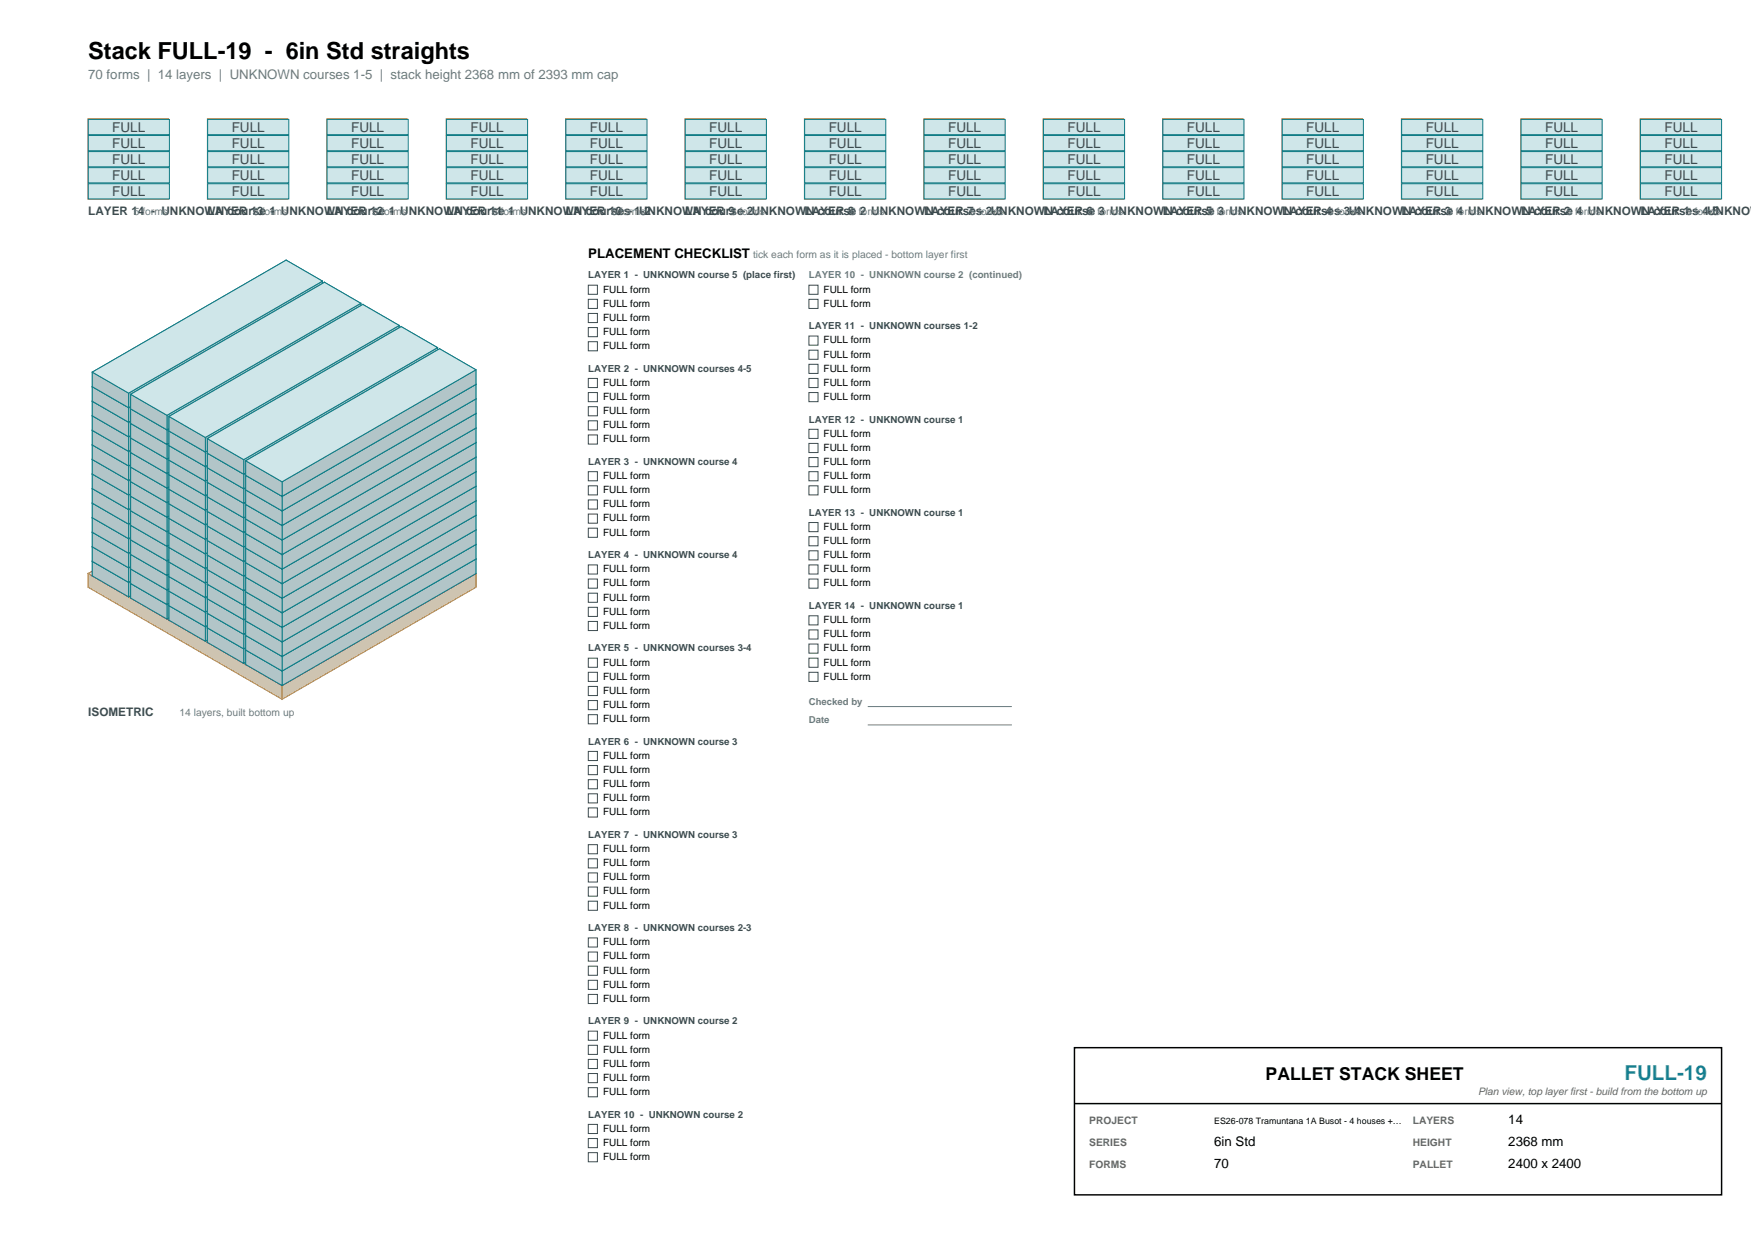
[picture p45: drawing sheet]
<svg xmlns="http://www.w3.org/2000/svg" width="420mm" height="297mm" viewBox="0 0 420 297" stroke-linecap="round" stroke-linejoin="round" font-family="sans-serif">
<defs><g id="words">
<text font-size="5.6" x="21.2" y="14.1">Stack FULL-19 - 6in Std straights</text>
<text font-size="4.9" fill="#1976d2" x="389.7" y="258.9">FULL-19</text>
<text font-size="4.2" x="303.6" y="258.9">PALLET STACK SHEET</text>
<text font-size="3.2" fill="#6b7c81" x="21.2" y="19.1">70 forms | 14 layers | UNKNOWN courses 1-5 | stack height 2368 mm of 2393 mm cap</text>
<g font-size="3.2" fill="#3d4c50">
<text x="26.9" y="35.5">FULL</text>
<text x="26.9" y="31.6">FULL</text>
<text x="55.6" y="35.5">FULL</text>
<text x="55.6" y="31.6">FULL</text>
<text x="84.2" y="35.5">FULL</text>
<text x="84.2" y="31.6">FULL</text>
<text x="112.9" y="35.5">FULL</text>
<text x="112.9" y="31.6">FULL</text>
<text x="141.5" y="35.5">FULL</text>
<text x="141.5" y="31.6">FULL</text>
<text x="170.1" y="35.5">FULL</text>
<text x="170.1" y="31.6">FULL</text>
<text x="198.8" y="35.5">FULL</text>
<text x="198.8" y="31.6">FULL</text>
<text x="227.4" y="35.5">FULL</text>
<text x="227.4" y="31.6">FULL</text>
<text x="256" y="35.5">FULL</text>
<text x="256" y="31.6">FULL</text>
<text x="284.7" y="35.5">FULL</text>
<text x="284.7" y="31.6">FULL</text>
<text x="313.3" y="35.5">FULL</text>
<text x="313.3" y="31.6">FULL</text>
<text x="342" y="35.5">FULL</text>
<text x="342" y="31.6">FULL</text>
<text x="370.6" y="35.5">FULL</text>
<text x="370.6" y="31.6">FULL</text>
<text x="399.2" y="35.5">FULL</text>
<text x="399.2" y="31.6">FULL</text>
<text x="26.9" y="39.3">FULL</text>
<text x="55.6" y="39.3">FULL</text>
<text x="84.2" y="39.3">FULL</text>
<text x="112.9" y="39.3">FULL</text>
<text x="141.5" y="39.3">FULL</text>
<text x="170.1" y="39.3">FULL</text>
<text x="198.8" y="39.3">FULL</text>
<text x="227.4" y="39.3">FULL</text>
<text x="256" y="39.3">FULL</text>
<text x="284.7" y="39.3">FULL</text>
<text x="313.3" y="39.3">FULL</text>
<text x="342" y="39.3">FULL</text>
<text x="370.6" y="39.3">FULL</text>
<text x="399.2" y="39.3">FULL</text>
<text x="26.9" y="47">FULL</text>
<text x="26.9" y="43.2">FULL</text>
<text x="55.6" y="47">FULL</text>
<text x="55.6" y="43.2">FULL</text>
<text x="84.2" y="47">FULL</text>
<text x="84.2" y="43.2">FULL</text>
<text x="112.9" y="47">FULL</text>
<text x="112.9" y="43.2">FULL</text>
<text x="141.5" y="47">FULL</text>
<text x="141.5" y="43.2">FULL</text>
<text x="170.1" y="47">FULL</text>
<text x="170.1" y="43.2">FULL</text>
<text x="198.8" y="47">FULL</text>
<text x="198.8" y="43.2">FULL</text>
<text x="227.4" y="47">FULL</text>
<text x="227.4" y="43.2">FULL</text>
<text x="256" y="47">FULL</text>
<text x="256" y="43.2">FULL</text>
<text x="284.7" y="47">FULL</text>
<text x="284.7" y="43.2">FULL</text>
<text x="313.3" y="47">FULL</text>
<text x="313.3" y="43.2">FULL</text>
<text x="342" y="47">FULL</text>
<text x="342" y="43.2">FULL</text>
<text x="370.6" y="47">FULL</text>
<text x="370.6" y="43.2">FULL</text>
<text x="399.2" y="47">FULL</text>
<text x="399.2" y="43.2">FULL</text>
</g>
<g font-size="3.2">
<text x="141.1" y="61.8">PLACEMENT CHECKLIST</text>
<text x="361.8" y="269.5">14</text>
<text x="291.2" y="274.8">6in Std</text>
<text x="361.8" y="274.8">2368 mm</text>
<text x="291.2" y="280.1">70</text>
<text x="361.8" y="280.1">2400 x 2400</text>
</g>
<g font-size="2.8" fill="#3d4c50">
<text x="21.2" y="51.6">LAYER 14 - UNKNOWN course 1</text>
<text x="49.8" y="51.6">LAYER 13 - UNKNOWN course 1</text>
<text x="78.4" y="51.6">LAYER 12 - UNKNOWN course 1</text>
<text x="107.1" y="51.6">LAYER 11 - UNKNOWN courses 1-2</text>
<text x="135.7" y="51.6">LAYER 10 - UNKNOWN course 2</text>
<text x="164.4" y="51.6">LAYER 9 - UNKNOWN course 2</text>
<text x="193" y="51.6">LAYER 8 - UNKNOWN courses 2-3</text>
<text x="221.6" y="51.6">LAYER 7 - UNKNOWN course 3</text>
<text x="250.3" y="51.6">LAYER 6 - UNKNOWN course 3</text>
<text x="278.9" y="51.6">LAYER 5 - UNKNOWN courses 3-4</text>
<text x="307.6" y="51.6">LAYER 4 - UNKNOWN course 4</text>
<text x="336.2" y="51.6">LAYER 3 - UNKNOWN course 4</text>
<text x="364.8" y="51.6">LAYER 2 - UNKNOWN courses 4-5</text>
<text x="393.5" y="51.6">LAYER 1 - UNKNOW</text>
<text x="21.2" y="171.5">ISOMETRIC</text>
</g>
<g font-size="2.5" fill="#6b7c81">
<text x="32.1" y="51.6">5 forms</text>
<text x="60.7" y="51.6">5 forms</text>
<text x="89.4" y="51.6">5 forms</text>
<text x="118" y="51.6">5 forms</text>
<text x="146.7" y="51.6">5 forms</text>
<text x="175.3" y="51.6">5 forms</text>
<text x="203.9" y="51.6">5 forms</text>
<text x="232.6" y="51.6">5 forms</text>
<text x="261.2" y="51.6">5 forms</text>
<text x="289.8" y="51.6">5 forms</text>
<text x="318.5" y="51.6">5 forms</text>
<text x="347.1" y="51.6">5 forms</text>
<text x="375.8" y="51.6">5 forms</text>
<text x="404.4" y="51.6">5 forms</text>
<text x="180.6" y="61.8">tick each form as it is placed - bottom layer first</text>
<text x="43" y="171.5">14 layers, built bottom up</text>
</g>
<g font-size="2.5" fill="#666">
<text x="354.5" y="262.4">Plan view, top layer first - build from the bottom up</text>
<text x="261.3" y="269.5">PROJECT</text>
<text x="338.9" y="269.5">LAYERS</text>
<text x="261.3" y="274.8">SERIES</text>
<text x="338.9" y="274.8">HEIGHT</text>
<text x="261.3" y="280.1">FORMS</text>
<text x="338.9" y="280.1">PALLET</text>
</g>
<g font-size="2.4">
<text x="144.6" y="70.1">FULL form</text>
<text x="197.6" y="70.1">FULL form</text>
<text x="144.6" y="73.5">FULL form</text>
<text x="144.6" y="76.9">FULL form</text>
<text x="197.6" y="73.5">FULL form</text>
<text x="144.6" y="80.3">FULL form</text>
<text x="144.6" y="83.7">FULL form</text>
<text x="197.6" y="82.3">FULL form</text>
<text x="197.6" y="85.7">FULL form</text>
<text x="197.6" y="89.1">FULL form</text>
<text x="144.6" y="92.5">FULL form</text>
<text x="144.6" y="95.9">FULL form</text>
<text x="197.6" y="92.5">FULL form</text>
<text x="197.6" y="95.9">FULL form</text>
<text x="144.6" y="99.3">FULL form</text>
<text x="144.6" y="102.6">FULL form</text>
<text x="144.6" y="106">FULL form</text>
<text x="197.6" y="104.7">FULL form</text>
<text x="197.6" y="108.1">FULL form</text>
<text x="197.6" y="111.4">FULL form</text>
<text x="144.6" y="114.8">FULL form</text>
<text x="144.6" y="118.2">FULL form</text>
<text x="197.6" y="114.8">FULL form</text>
<text x="197.6" y="118.2">FULL form</text>
<text x="144.6" y="121.6">FULL form</text>
<text x="144.6" y="125">FULL form</text>
<text x="144.6" y="128.4">FULL form</text>
<text x="197.6" y="127">FULL form</text>
<text x="197.6" y="130.4">FULL form</text>
<text x="144.6" y="137.2">FULL form</text>
<text x="197.6" y="133.8">FULL form</text>
<text x="197.6" y="137.2">FULL form</text>
<text x="144.6" y="140.6">FULL form</text>
<text x="144.6" y="144">FULL form</text>
<text x="197.6" y="140.6">FULL form</text>
<text x="144.6" y="147.3">FULL form</text>
<text x="197.6" y="149.4">FULL form</text>
<text x="144.6" y="150.7">FULL form</text>
<text x="197.6" y="152.8">FULL form</text>
<text x="144.6" y="159.5">FULL form</text>
<text x="197.6" y="156.1">FULL form</text>
<text x="197.6" y="159.5">FULL form</text>
<text x="144.6" y="162.9">FULL form</text>
<text x="144.6" y="166.3">FULL form</text>
<text x="197.6" y="162.9">FULL form</text>
<text x="144.6" y="169.7">FULL form</text>
<text x="144.6" y="173.1">FULL form</text>
<text x="144.6" y="181.9">FULL form</text>
<text x="144.6" y="185.3">FULL form</text>
<text x="144.6" y="188.7">FULL form</text>
<text x="144.6" y="192">FULL form</text>
<text x="144.6" y="195.4">FULL form</text>
<text x="144.6" y="204.2">FULL form</text>
<text x="144.6" y="207.6">FULL form</text>
<text x="144.6" y="211">FULL form</text>
<text x="144.6" y="214.4">FULL form</text>
<text x="144.6" y="217.8">FULL form</text>
<text x="144.6" y="226.6">FULL form</text>
<text x="144.6" y="230">FULL form</text>
<text x="144.6" y="233.4">FULL form</text>
<text x="144.6" y="236.7">FULL form</text>
<text x="144.6" y="240.1">FULL form</text>
<text x="144.6" y="248.9">FULL form</text>
<text x="144.6" y="252.3">FULL form</text>
<text x="144.6" y="255.7">FULL form</text>
<text x="144.6" y="259.1">FULL form</text>
<text x="144.6" y="262.5">FULL form</text>
<text x="144.6" y="271.3">FULL form</text>
<text x="144.6" y="274.7">FULL form</text>
<text x="144.6" y="278.1">FULL form</text>
</g>
<g font-size="2.3" fill="#3d4c50">
<text x="141.1" y="66.7">LAYER 1 - UNKNOWN course 5 (place first)</text>
<text x="194" y="78.9">LAYER 11 - UNKNOWN courses 1-2</text>
<text x="141.1" y="89.1">LAYER 2 - UNKNOWN courses 4-5</text>
<text x="194" y="101.3">LAYER 12 - UNKNOWN course 1</text>
<text x="141.1" y="111.4">LAYER 3 - UNKNOWN course 4</text>
<text x="194" y="123.6">LAYER 13 - UNKNOWN course 1</text>
<text x="141.1" y="133.8">LAYER 4 - UNKNOWN course 4</text>
<text x="194" y="146">LAYER 14 - UNKNOWN course 1</text>
<text x="141.1" y="156.1">LAYER 5 - UNKNOWN courses 3-4</text>
<text x="141.1" y="178.5">LAYER 6 - UNKNOWN course 3</text>
<text x="141.1" y="200.9">LAYER 7 - UNKNOWN course 3</text>
<text x="141.1" y="223.2">LAYER 8 - UNKNOWN courses 2-3</text>
<text x="141.1" y="245.6">LAYER 9 - UNKNOWN course 2</text>
<text x="141.1" y="267.9">LAYER 10 - UNKNOWN course 2</text>
</g>
<g font-size="2.3" fill="#6b7c81">
<text x="194" y="66.7">LAYER 10 - UNKNOWN course 2 (continued)</text>
<text x="194" y="169">Checked by</text>
<text x="194" y="173.4">Date</text>
</g>
<text font-size="2.1" x="291.2" y="269.5">ES26-078 Tramuntana 1A Busot - 4 houses +…</text>
</g></defs>
<path d="M21.2 28.5h19.1v19.2h-19.1z" fill-rule="evenodd" fill="#f0e4ce" stroke="#b4762b" stroke-width=".35"/>
<g fill="#cfe6e9" stroke="#0e7c86" stroke-width=".24">
<path d="M21.2 44h19.4v3.7h-19.4z" fill-rule="evenodd"/>
<path d="M21.2 40.2h19.4v3.6h-19.4z" fill-rule="evenodd"/>
<path d="M21.2 36.3h19.4v3.7h-19.4z" fill-rule="evenodd"/>
<path d="M21.2 32.5h19.4v3.6h-19.4z" fill-rule="evenodd"/>
<path d="M21.2 28.6h19.4v3.7h-19.4z" fill-rule="evenodd"/>
</g>
<path d="M49.8 28.5h19.2v19.2h-19.2z" fill-rule="evenodd" fill="#f0e4ce" stroke="#b4762b" stroke-width=".35"/>
<g fill="#cfe6e9" stroke="#0e7c86" stroke-width=".24">
<path d="M49.8 44h19.5v3.7h-19.5z" fill-rule="evenodd"/>
<path d="M49.8 40.2h19.5v3.6h-19.5z" fill-rule="evenodd"/>
<path d="M49.8 36.3h19.5v3.7h-19.5z" fill-rule="evenodd"/>
<path d="M49.8 32.5h19.5v3.6h-19.5z" fill-rule="evenodd"/>
<path d="M49.8 28.6h19.5v3.7h-19.5z" fill-rule="evenodd"/>
</g>
<path d="M78.4 28.5h19.2v19.2h-19.2z" fill-rule="evenodd" fill="#f0e4ce" stroke="#b4762b" stroke-width=".35"/>
<g fill="#cfe6e9" stroke="#0e7c86" stroke-width=".24">
<path d="M78.4 44h19.5v3.7h-19.5z" fill-rule="evenodd"/>
<path d="M78.4 40.2h19.5v3.6h-19.5z" fill-rule="evenodd"/>
<path d="M78.4 36.3h19.5v3.7h-19.5z" fill-rule="evenodd"/>
<path d="M78.4 32.5h19.5v3.6h-19.5z" fill-rule="evenodd"/>
<path d="M78.4 28.6h19.5v3.7h-19.5z" fill-rule="evenodd"/>
</g>
<path d="M107.1 28.5h19.1v19.2h-19.1z" fill-rule="evenodd" fill="#f0e4ce" stroke="#b4762b" stroke-width=".35"/>
<g fill="#cfe6e9" stroke="#0e7c86" stroke-width=".24">
<path d="M107.1 44h19.5v3.7h-19.5z" fill-rule="evenodd"/>
<path d="M107.1 40.2h19.5v3.6h-19.5z" fill-rule="evenodd"/>
<path d="M107.1 36.3h19.5v3.7h-19.5z" fill-rule="evenodd"/>
<path d="M107.1 32.5h19.5v3.6h-19.5z" fill-rule="evenodd"/>
<path d="M107.1 28.6h19.5v3.7h-19.5z" fill-rule="evenodd"/>
</g>
<path d="M135.7 28.5h19.2v19.2h-19.2z" fill-rule="evenodd" fill="#f0e4ce" stroke="#b4762b" stroke-width=".35"/>
<g fill="#cfe6e9" stroke="#0e7c86" stroke-width=".24">
<path d="M135.7 44h19.5v3.7h-19.5z" fill-rule="evenodd"/>
<path d="M135.7 40.2h19.5v3.6h-19.5z" fill-rule="evenodd"/>
<path d="M135.7 36.3h19.5v3.7h-19.5z" fill-rule="evenodd"/>
<path d="M135.7 32.5h19.5v3.6h-19.5z" fill-rule="evenodd"/>
<path d="M135.7 28.6h19.5v3.7h-19.5z" fill-rule="evenodd"/>
</g>
<path d="M164.4 28.5h19.1v19.2h-19.1z" fill-rule="evenodd" fill="#f0e4ce" stroke="#b4762b" stroke-width=".35"/>
<g fill="#cfe6e9" stroke="#0e7c86" stroke-width=".24">
<path d="M164.4 44h19.4v3.7h-19.4z" fill-rule="evenodd"/>
<path d="M164.4 40.2h19.4v3.6h-19.4z" fill-rule="evenodd"/>
<path d="M164.4 36.3h19.4v3.7h-19.4z" fill-rule="evenodd"/>
<path d="M164.4 32.5h19.4v3.6h-19.4z" fill-rule="evenodd"/>
<path d="M164.4 28.6h19.4v3.7h-19.4z" fill-rule="evenodd"/>
</g>
<path d="M193 28.5h19.2v19.2h-19.2z" fill-rule="evenodd" fill="#f0e4ce" stroke="#b4762b" stroke-width=".35"/>
<g fill="#cfe6e9" stroke="#0e7c86" stroke-width=".24">
<path d="M193 44h19.5v3.7h-19.5z" fill-rule="evenodd"/>
<path d="M193 40.2h19.5v3.6h-19.5z" fill-rule="evenodd"/>
<path d="M193 36.3h19.5v3.7h-19.5z" fill-rule="evenodd"/>
<path d="M193 32.5h19.5v3.6h-19.5z" fill-rule="evenodd"/>
<path d="M193 28.6h19.5v3.7h-19.5z" fill-rule="evenodd"/>
</g>
<path d="M221.6 28.5h19.2v19.2h-19.2z" fill-rule="evenodd" fill="#f0e4ce" stroke="#b4762b" stroke-width=".35"/>
<g fill="#cfe6e9" stroke="#0e7c86" stroke-width=".24">
<path d="M221.6 44h19.5v3.7h-19.5z" fill-rule="evenodd"/>
<path d="M221.6 40.2h19.5v3.6h-19.5z" fill-rule="evenodd"/>
<path d="M221.6 36.3h19.5v3.7h-19.5z" fill-rule="evenodd"/>
<path d="M221.6 32.5h19.5v3.6h-19.5z" fill-rule="evenodd"/>
<path d="M221.6 28.6h19.5v3.7h-19.5z" fill-rule="evenodd"/>
</g>
<path d="M250.3 28.5h19.1v19.2h-19.1z" fill-rule="evenodd" fill="#f0e4ce" stroke="#b4762b" stroke-width=".35"/>
<g fill="#cfe6e9" stroke="#0e7c86" stroke-width=".24">
<path d="M250.3 44h19.4v3.7h-19.4z" fill-rule="evenodd"/>
<path d="M250.3 40.2h19.4v3.6h-19.4z" fill-rule="evenodd"/>
<path d="M250.3 36.3h19.4v3.7h-19.4z" fill-rule="evenodd"/>
<path d="M250.3 32.5h19.4v3.6h-19.4z" fill-rule="evenodd"/>
<path d="M250.3 28.6h19.4v3.7h-19.4z" fill-rule="evenodd"/>
</g>
<path d="M278.9 28.5h19.2v19.2h-19.2z" fill-rule="evenodd" fill="#f0e4ce" stroke="#b4762b" stroke-width=".35"/>
<g fill="#cfe6e9" stroke="#0e7c86" stroke-width=".24">
<path d="M278.9 44h19.5v3.7h-19.5z" fill-rule="evenodd"/>
<path d="M278.9 40.2h19.5v3.6h-19.5z" fill-rule="evenodd"/>
<path d="M278.9 36.3h19.5v3.7h-19.5z" fill-rule="evenodd"/>
<path d="M278.9 32.5h19.5v3.6h-19.5z" fill-rule="evenodd"/>
<path d="M278.9 28.6h19.5v3.7h-19.5z" fill-rule="evenodd"/>
</g>
<path d="M307.6 28.5h19.1v19.2h-19.1z" fill-rule="evenodd" fill="#f0e4ce" stroke="#b4762b" stroke-width=".35"/>
<g fill="#cfe6e9" stroke="#0e7c86" stroke-width=".24">
<path d="M307.6 44h19.4v3.7h-19.4z" fill-rule="evenodd"/>
<path d="M307.6 40.2h19.4v3.6h-19.4z" fill-rule="evenodd"/>
<path d="M307.6 36.3h19.4v3.7h-19.4z" fill-rule="evenodd"/>
<path d="M307.6 32.5h19.4v3.6h-19.4z" fill-rule="evenodd"/>
<path d="M307.6 28.6h19.4v3.7h-19.4z" fill-rule="evenodd"/>
</g>
<path d="M336.2 28.5h19.2v19.2h-19.2z" fill-rule="evenodd" fill="#f0e4ce" stroke="#b4762b" stroke-width=".35"/>
<g fill="#cfe6e9" stroke="#0e7c86" stroke-width=".24">
<path d="M336.2 44h19.5v3.7h-19.5z" fill-rule="evenodd"/>
<path d="M336.2 40.2h19.5v3.6h-19.5z" fill-rule="evenodd"/>
<path d="M336.2 36.3h19.5v3.7h-19.5z" fill-rule="evenodd"/>
<path d="M336.2 32.5h19.5v3.6h-19.5z" fill-rule="evenodd"/>
<path d="M336.2 28.6h19.5v3.7h-19.5z" fill-rule="evenodd"/>
</g>
<path d="M364.8 28.5h19.2v19.2h-19.2z" fill-rule="evenodd" fill="#f0e4ce" stroke="#b4762b" stroke-width=".35"/>
<g fill="#cfe6e9" stroke="#0e7c86" stroke-width=".24">
<path d="M364.8 44h19.5v3.7h-19.5z" fill-rule="evenodd"/>
<path d="M364.8 40.2h19.5v3.6h-19.5z" fill-rule="evenodd"/>
<path d="M364.8 36.3h19.5v3.7h-19.5z" fill-rule="evenodd"/>
<path d="M364.8 32.5h19.5v3.6h-19.5z" fill-rule="evenodd"/>
<path d="M364.8 28.6h19.5v3.7h-19.5z" fill-rule="evenodd"/>
</g>
<path d="M393.5 28.5h19.1v19.2h-19.1z" fill-rule="evenodd" fill="#f0e4ce" stroke="#b4762b" stroke-width=".35"/>
<g fill="#cfe6e9" stroke="#0e7c86" stroke-width=".24">
<path d="M393.5 44h19.4v3.7h-19.4z" fill-rule="evenodd"/>
<path d="M393.5 40.2h19.4v3.6h-19.4z" fill-rule="evenodd"/>
<path d="M393.5 36.3h19.4v3.7h-19.4z" fill-rule="evenodd"/>
<path d="M393.5 32.5h19.4v3.6h-19.4z" fill-rule="evenodd"/>
<path d="M393.5 28.6h19.4v3.7h-19.4z" fill-rule="evenodd"/>
</g>
<g fill="#cec4b1" stroke="#b4762b" stroke-width=".24">
<path d="M67.7 110.6l46.5 26.9v3.3l-46.5-26.9z" fill-rule="evenodd"/>
<path d="M21.2 137.5l46.5-26.9v3.3l-46.5 26.9z" fill-rule="evenodd"/>
<path d="M67.7 164.3l46.5-26.8v3.3l-46.5 26.8z" fill-rule="evenodd"/>
<path d="M21.2 137.5l46.5 26.8v3.3l-46.5-26.8z" fill-rule="evenodd"/>
</g>
<path d="M21.2 137.5l46.5-26.9 46.5 26.9-46.5 26.8z" fill-rule="evenodd" fill="#f0e4ce" stroke="#b4762b" stroke-width=".24"/>
<g fill="#b2c5c8" stroke="#0e7c86" stroke-width=".24">
<path d="M68.6 107.7l8.7 5v3.5l-8.7-5z" fill-rule="evenodd"/>
<path d="M22.1 134.6l46.5-26.9v3.5l-46.5 26.8z" fill-rule="evenodd"/>
<path d="M30.9 139.6l46.4-26.9v3.5l-46.4 26.9z" fill-rule="evenodd"/>
<path d="M22.1 134.6l8.8 5v3.5l-8.8-5.1z" fill-rule="evenodd"/>
</g>
<path d="M22.1 134.6l46.5-26.9 8.7 5-46.4 26.9z" fill-rule="evenodd" fill="#cfe6e9" stroke="#0e7c86" stroke-width=".24"/>
<g fill="#b2c5c8" stroke="#0e7c86" stroke-width=".24">
<path d="M77.8 113l8.7 5.1v3.4l-8.7-5z" fill-rule="evenodd"/>
<path d="M31.3 139.9l46.5-26.9v3.5l-46.5 26.9z" fill-rule="evenodd"/>
<path d="M40.1 144.9l46.4-26.8v3.4l-46.4 26.9z" fill-rule="evenodd"/>
<path d="M31.3 139.9l8.8 5v3.5l-8.8-5z" fill-rule="evenodd"/>
</g>
<path d="M31.3 139.9l46.5-26.9 8.7 5.1-46.4 26.8z" fill-rule="evenodd" fill="#cfe6e9" stroke="#0e7c86" stroke-width=".24"/>
<g fill="#b2c5c8" stroke="#0e7c86" stroke-width=".24">
<path d="M87 118.3l8.8 5.1v3.5l-8.8-5.1z" fill-rule="evenodd"/>
<path d="M40.5 145.2l46.5-26.9v3.5l-46.5 26.9z" fill-rule="evenodd"/>
<path d="M49.3 150.2l46.5-26.8v3.5l-46.5 26.8z" fill-rule="evenodd"/>
<path d="M40.5 145.2l8.8 5v3.5l-8.8-5z" fill-rule="evenodd"/>
</g>
<path d="M40.5 145.2l46.5-26.9 8.8 5.1-46.5 26.8z" fill-rule="evenodd" fill="#cfe6e9" stroke="#0e7c86" stroke-width=".24"/>
<g fill="#b2c5c8" stroke="#0e7c86" stroke-width=".24">
<path d="M96.2 123.7l8.8 5v3.5l-8.8-5.1z" fill-rule="evenodd"/>
<path d="M49.7 150.5l46.5-26.8v3.4l-46.5 26.9z" fill-rule="evenodd"/>
<path d="M58.5 155.5l46.5-26.8v3.5l-46.5 26.8z" fill-rule="evenodd"/>
<path d="M49.7 150.5l8.8 5v3.5l-8.8-5z" fill-rule="evenodd"/>
</g>
<path d="M49.7 150.5l46.5-26.8 8.8 5-46.5 26.8z" fill-rule="evenodd" fill="#cfe6e9" stroke="#0e7c86" stroke-width=".24"/>
<g fill="#b2c5c8" stroke="#0e7c86" stroke-width=".24">
<path d="M105.4 129l8.8 5v3.5l-8.8-5z" fill-rule="evenodd"/>
<path d="M58.9 155.8l46.5-26.8v3.5l-46.5 26.8z" fill-rule="evenodd"/>
<path d="M67.7 160.8l46.5-26.8v3.5l-46.5 26.8z" fill-rule="evenodd"/>
<path d="M58.9 155.8l8.8 5v3.5l-8.8-5z" fill-rule="evenodd"/>
</g>
<path d="M58.9 155.8l46.5-26.8 8.8 5-46.5 26.8z" fill-rule="evenodd" fill="#cfe6e9" stroke="#0e7c86" stroke-width=".24"/>
<g fill="#b2c5c8" stroke="#0e7c86" stroke-width=".24">
<path d="M68.6 104.2l8.7 5.1v3.4l-8.7-5z" fill-rule="evenodd"/>
<path d="M22.1 131.1l46.5-26.9v3.5l-46.5 26.9z" fill-rule="evenodd"/>
<path d="M30.9 136.1l46.4-26.8v3.4l-46.4 26.9z" fill-rule="evenodd"/>
<path d="M22.1 131.1l8.8 5v3.5l-8.8-5z" fill-rule="evenodd"/>
</g>
<path d="M22.1 131.1l46.5-26.9 8.7 5.1-46.4 26.8z" fill-rule="evenodd" fill="#cfe6e9" stroke="#0e7c86" stroke-width=".24"/>
<g fill="#b2c5c8" stroke="#0e7c86" stroke-width=".24">
<path d="M77.8 109.5l8.7 5.1v3.5l-8.7-5.1z" fill-rule="evenodd"/>
<path d="M31.3 136.4l46.5-26.9v3.5l-46.5 26.9z" fill-rule="evenodd"/>
<path d="M40.1 141.4l46.4-26.8v3.5l-46.4 26.8z" fill-rule="evenodd"/>
<path d="M31.3 136.4l8.8 5v3.5l-8.8-5z" fill-rule="evenodd"/>
</g>
<path d="M31.3 136.4l46.5-26.9 8.7 5.1-46.4 26.8z" fill-rule="evenodd" fill="#cfe6e9" stroke="#0e7c86" stroke-width=".24"/>
<g fill="#b2c5c8" stroke="#0e7c86" stroke-width=".24">
<path d="M87 114.9l8.8 5v3.5l-8.8-5.1z" fill-rule="evenodd"/>
<path d="M40.5 141.7l46.5-26.8v3.4l-46.5 26.9z" fill-rule="evenodd"/>
<path d="M49.3 146.7l46.5-26.8v3.5l-46.5 26.8z" fill-rule="evenodd"/>
<path d="M40.5 141.7l8.8 5v3.5l-8.8-5z" fill-rule="evenodd"/>
</g>
<path d="M40.5 141.7l46.5-26.8 8.8 5-46.5 26.8z" fill-rule="evenodd" fill="#cfe6e9" stroke="#0e7c86" stroke-width=".24"/>
<g fill="#b2c5c8" stroke="#0e7c86" stroke-width=".24">
<path d="M96.2 120.2l8.8 5v3.5l-8.8-5z" fill-rule="evenodd"/>
<path d="M49.7 147l46.5-26.8v3.5l-46.5 26.8z" fill-rule="evenodd"/>
<path d="M58.5 152l46.5-26.8v3.5l-46.5 26.8z" fill-rule="evenodd"/>
<path d="M49.7 147l8.8 5v3.5l-8.8-5z" fill-rule="evenodd"/>
</g>
<path d="M49.7 147l46.5-26.8 8.8 5-46.5 26.8z" fill-rule="evenodd" fill="#cfe6e9" stroke="#0e7c86" stroke-width=".24"/>
<g fill="#b2c5c8" stroke="#0e7c86" stroke-width=".24">
<path d="M105.4 125.5l8.8 5v3.5l-8.8-5z" fill-rule="evenodd"/>
<path d="M58.9 152.3l46.5-26.8v3.5l-46.5 26.8z" fill-rule="evenodd"/>
<path d="M67.7 157.4l46.5-26.9v3.5l-46.5 26.8z" fill-rule="evenodd"/>
<path d="M58.9 152.3l8.8 5.1v3.4l-8.8-5z" fill-rule="evenodd"/>
</g>
<path d="M58.9 152.3l46.5-26.8 8.8 5-46.5 26.9z" fill-rule="evenodd" fill="#cfe6e9" stroke="#0e7c86" stroke-width=".24"/>
<g fill="#b2c5c8" stroke="#0e7c86" stroke-width=".24">
<path d="M68.6 100.7l8.7 5.1v3.5l-8.7-5.1z" fill-rule="evenodd"/>
<path d="M22.1 127.6l46.5-26.9v3.5l-46.5 26.9z" fill-rule="evenodd"/>
<path d="M30.9 132.6l46.4-26.8v3.5l-46.4 26.8z" fill-rule="evenodd"/>
<path d="M22.1 127.6l8.8 5v3.5l-8.8-5z" fill-rule="evenodd"/>
</g>
<path d="M22.1 127.6l46.5-26.9 8.7 5.1-46.4 26.8z" fill-rule="evenodd" fill="#cfe6e9" stroke="#0e7c86" stroke-width=".24"/>
<g fill="#b2c5c8" stroke="#0e7c86" stroke-width=".24">
<path d="M77.8 106l8.7 5.1v3.5l-8.7-5.1z" fill-rule="evenodd"/>
<path d="M31.3 132.9l46.5-26.9v3.5l-46.5 26.9z" fill-rule="evenodd"/>
<path d="M40.1 137.9l46.4-26.8v3.5l-46.4 26.8z" fill-rule="evenodd"/>
<path d="M31.3 132.9l8.8 5v3.5l-8.8-5z" fill-rule="evenodd"/>
</g>
<path d="M31.3 132.9l46.5-26.9 8.7 5.1-46.4 26.8z" fill-rule="evenodd" fill="#cfe6e9" stroke="#0e7c86" stroke-width=".24"/>
<g fill="#b2c5c8" stroke="#0e7c86" stroke-width=".24">
<path d="M87 111.4l8.8 5v3.5l-8.8-5z" fill-rule="evenodd"/>
<path d="M40.5 138.2l46.5-26.8v3.5l-46.5 26.8z" fill-rule="evenodd"/>
<path d="M49.3 143.2l46.5-26.8v3.5l-46.5 26.8z" fill-rule="evenodd"/>
<path d="M40.5 138.2l8.8 5v3.5l-8.8-5z" fill-rule="evenodd"/>
</g>
<path d="M40.5 138.2l46.5-26.8 8.8 5-46.5 26.8z" fill-rule="evenodd" fill="#cfe6e9" stroke="#0e7c86" stroke-width=".24"/>
<g fill="#b2c5c8" stroke="#0e7c86" stroke-width=".24">
<path d="M96.2 116.7l8.8 5v3.5l-8.8-5z" fill-rule="evenodd"/>
<path d="M49.7 143.5l46.5-26.8v3.5l-46.5 26.8z" fill-rule="evenodd"/>
<path d="M58.5 148.6l46.5-26.9v3.5l-46.5 26.8z" fill-rule="evenodd"/>
<path d="M49.7 143.5l8.8 5.1v3.4l-8.8-5z" fill-rule="evenodd"/>
</g>
<path d="M49.7 143.5l46.5-26.8 8.8 5-46.5 26.9z" fill-rule="evenodd" fill="#cfe6e9" stroke="#0e7c86" stroke-width=".24"/>
<g fill="#b2c5c8" stroke="#0e7c86" stroke-width=".24">
<path d="M105.4 122l8.8 5v3.5l-8.8-5z" fill-rule="evenodd"/>
<path d="M58.9 148.8l46.5-26.8v3.5l-46.5 26.8z" fill-rule="evenodd"/>
<path d="M67.7 153.9l46.5-26.9v3.5l-46.5 26.9z" fill-rule="evenodd"/>
<path d="M58.9 148.8l8.8 5.1v3.5l-8.8-5.1z" fill-rule="evenodd"/>
</g>
<path d="M58.9 148.8l46.5-26.8 8.8 5-46.5 26.9z" fill-rule="evenodd" fill="#cfe6e9" stroke="#0e7c86" stroke-width=".24"/>
<g fill="#b2c5c8" stroke="#0e7c86" stroke-width=".24">
<path d="M68.6 97.2l8.7 5.1v3.5l-8.7-5.1z" fill-rule="evenodd"/>
<path d="M22.1 124.1l46.5-26.9v3.5l-46.5 26.9z" fill-rule="evenodd"/>
<path d="M30.9 129.1l46.4-26.8v3.5l-46.4 26.8z" fill-rule="evenodd"/>
<path d="M22.1 124.1l8.8 5v3.5l-8.8-5z" fill-rule="evenodd"/>
</g>
<path d="M22.1 124.1l46.5-26.9 8.7 5.1-46.4 26.8z" fill-rule="evenodd" fill="#cfe6e9" stroke="#0e7c86" stroke-width=".24"/>
<g fill="#b2c5c8" stroke="#0e7c86" stroke-width=".24">
<path d="M77.8 102.6l8.7 5v3.5l-8.7-5.1z" fill-rule="evenodd"/>
<path d="M31.3 129.4l46.5-26.8v3.4l-46.5 26.9z" fill-rule="evenodd"/>
<path d="M40.1 134.4l46.4-26.8v3.5l-46.4 26.8z" fill-rule="evenodd"/>
<path d="M31.3 129.4l8.8 5v3.5l-8.8-5z" fill-rule="evenodd"/>
</g>
<path d="M31.3 129.4l46.5-26.8 8.7 5-46.4 26.8z" fill-rule="evenodd" fill="#cfe6e9" stroke="#0e7c86" stroke-width=".24"/>
<g fill="#b2c5c8" stroke="#0e7c86" stroke-width=".24">
<path d="M87 107.9l8.8 5v3.5l-8.8-5z" fill-rule="evenodd"/>
<path d="M40.5 134.7l46.5-26.8v3.5l-46.5 26.8z" fill-rule="evenodd"/>
<path d="M49.3 139.8l46.5-26.9v3.5l-46.5 26.8z" fill-rule="evenodd"/>
<path d="M40.5 134.7l8.8 5.1v3.4l-8.8-5z" fill-rule="evenodd"/>
</g>
<path d="M40.5 134.7l46.5-26.8 8.8 5-46.5 26.9z" fill-rule="evenodd" fill="#cfe6e9" stroke="#0e7c86" stroke-width=".24"/>
<g fill="#b2c5c8" stroke="#0e7c86" stroke-width=".24">
<path d="M96.2 113.2l8.8 5v3.5l-8.8-5z" fill-rule="evenodd"/>
<path d="M49.7 140l46.5-26.8v3.5l-46.5 26.8z" fill-rule="evenodd"/>
<path d="M58.5 145.1l46.5-26.9v3.5l-46.5 26.9z" fill-rule="evenodd"/>
<path d="M49.7 140l8.8 5.1v3.5l-8.8-5.1z" fill-rule="evenodd"/>
</g>
<path d="M49.7 140l46.5-26.8 8.8 5-46.5 26.9z" fill-rule="evenodd" fill="#cfe6e9" stroke="#0e7c86" stroke-width=".24"/>
<g fill="#b2c5c8" stroke="#0e7c86" stroke-width=".24">
<path d="M105.4 118.5l8.8 5v3.5l-8.8-5z" fill-rule="evenodd"/>
<path d="M58.9 145.3l46.5-26.8v3.5l-46.5 26.8z" fill-rule="evenodd"/>
<path d="M67.7 150.4l46.5-26.9v3.5l-46.5 26.9z" fill-rule="evenodd"/>
<path d="M58.9 145.3l8.8 5.1v3.5l-8.8-5.1z" fill-rule="evenodd"/>
</g>
<path d="M58.9 145.3l46.5-26.8 8.8 5-46.5 26.9z" fill-rule="evenodd" fill="#cfe6e9" stroke="#0e7c86" stroke-width=".24"/>
<g fill="#b2c5c8" stroke="#0e7c86" stroke-width=".24">
<path d="M68.6 93.8l8.7 5v3.5l-8.7-5.1z" fill-rule="evenodd"/>
<path d="M22.1 120.6l46.5-26.8v3.4l-46.5 26.9z" fill-rule="evenodd"/>
<path d="M30.9 125.6l46.4-26.8v3.5l-46.4 26.8z" fill-rule="evenodd"/>
<path d="M22.1 120.6l8.8 5v3.5l-8.8-5z" fill-rule="evenodd"/>
</g>
<path d="M22.1 120.6l46.5-26.8 8.7 5-46.4 26.8z" fill-rule="evenodd" fill="#cfe6e9" stroke="#0e7c86" stroke-width=".24"/>
<g fill="#b2c5c8" stroke="#0e7c86" stroke-width=".24">
<path d="M77.8 99.1l8.7 5v3.5l-8.7-5z" fill-rule="evenodd"/>
<path d="M31.3 125.9l46.5-26.8v3.5l-46.5 26.8z" fill-rule="evenodd"/>
<path d="M40.1 130.9l46.4-26.8v3.5l-46.4 26.8z" fill-rule="evenodd"/>
<path d="M31.3 125.9l8.8 5v3.5l-8.8-5z" fill-rule="evenodd"/>
</g>
<path d="M31.3 125.9l46.5-26.8 8.7 5-46.4 26.8z" fill-rule="evenodd" fill="#cfe6e9" stroke="#0e7c86" stroke-width=".24"/>
<g fill="#b2c5c8" stroke="#0e7c86" stroke-width=".24">
<path d="M87 104.4l8.8 5v3.5l-8.8-5z" fill-rule="evenodd"/>
<path d="M40.5 131.2l46.5-26.8v3.5l-46.5 26.8z" fill-rule="evenodd"/>
<path d="M49.3 136.3l46.5-26.9v3.5l-46.5 26.9z" fill-rule="evenodd"/>
<path d="M40.5 131.2l8.8 5.1v3.5l-8.8-5.1z" fill-rule="evenodd"/>
</g>
<path d="M40.5 131.2l46.5-26.8 8.8 5-46.5 26.9z" fill-rule="evenodd" fill="#cfe6e9" stroke="#0e7c86" stroke-width=".24"/>
<g fill="#b2c5c8" stroke="#0e7c86" stroke-width=".24">
<path d="M96.2 109.7l8.8 5v3.5l-8.8-5z" fill-rule="evenodd"/>
<path d="M49.7 136.5l46.5-26.8v3.5l-46.5 26.8z" fill-rule="evenodd"/>
<path d="M58.5 141.6l46.5-26.9v3.5l-46.5 26.9z" fill-rule="evenodd"/>
<path d="M49.7 136.5l8.8 5.1v3.5l-8.8-5.1z" fill-rule="evenodd"/>
</g>
<path d="M49.7 136.5l46.5-26.8 8.8 5-46.5 26.9z" fill-rule="evenodd" fill="#cfe6e9" stroke="#0e7c86" stroke-width=".24"/>
<g fill="#b2c5c8" stroke="#0e7c86" stroke-width=".24">
<path d="M105.4 115l8.8 5v3.5l-8.8-5z" fill-rule="evenodd"/>
<path d="M58.9 141.9l46.5-26.9v3.5l-46.5 26.8z" fill-rule="evenodd"/>
<path d="M67.7 146.9l46.5-26.9v3.5l-46.5 26.9z" fill-rule="evenodd"/>
<path d="M58.9 141.9l8.8 5v3.5l-8.8-5.1z" fill-rule="evenodd"/>
</g>
<path d="M58.9 141.9l46.5-26.9 8.8 5-46.5 26.9z" fill-rule="evenodd" fill="#cfe6e9" stroke="#0e7c86" stroke-width=".24"/>
<g fill="#b2c5c8" stroke="#0e7c86" stroke-width=".24">
<path d="M68.6 90.3l8.7 5v3.5l-8.7-5z" fill-rule="evenodd"/>
<path d="M22.1 117.1l46.5-26.8v3.5l-46.5 26.8z" fill-rule="evenodd"/>
<path d="M30.9 122.1l46.4-26.8v3.5l-46.4 26.8z" fill-rule="evenodd"/>
<path d="M22.1 117.1l8.8 5v3.5l-8.8-5z" fill-rule="evenodd"/>
</g>
<path d="M22.1 117.1l46.5-26.8 8.7 5-46.4 26.8z" fill-rule="evenodd" fill="#cfe6e9" stroke="#0e7c86" stroke-width=".24"/>
<g fill="#b2c5c8" stroke="#0e7c86" stroke-width=".24">
<path d="M77.8 95.6l8.7 5v3.5l-8.7-5z" fill-rule="evenodd"/>
<path d="M31.3 122.4l46.5-26.8v3.5l-46.5 26.8z" fill-rule="evenodd"/>
<path d="M40.1 127.5l46.4-26.9v3.5l-46.4 26.8z" fill-rule="evenodd"/>
<path d="M31.3 122.4l8.8 5.1v3.4l-8.8-5z" fill-rule="evenodd"/>
</g>
<path d="M31.3 122.4l46.5-26.8 8.7 5-46.4 26.9z" fill-rule="evenodd" fill="#cfe6e9" stroke="#0e7c86" stroke-width=".24"/>
<g fill="#b2c5c8" stroke="#0e7c86" stroke-width=".24">
<path d="M87 100.9l8.8 5v3.5l-8.8-5z" fill-rule="evenodd"/>
<path d="M40.5 127.7l46.5-26.8v3.5l-46.5 26.8z" fill-rule="evenodd"/>
<path d="M49.3 132.8l46.5-26.9v3.5l-46.5 26.9z" fill-rule="evenodd"/>
<path d="M40.5 127.7l8.8 5.1v3.5l-8.8-5.1z" fill-rule="evenodd"/>
</g>
<path d="M40.5 127.7l46.5-26.8 8.8 5-46.5 26.9z" fill-rule="evenodd" fill="#cfe6e9" stroke="#0e7c86" stroke-width=".24"/>
<g fill="#b2c5c8" stroke="#0e7c86" stroke-width=".24">
<path d="M96.2 106.2l8.8 5v3.5l-8.8-5z" fill-rule="evenodd"/>
<path d="M49.7 133.1l46.5-26.9v3.5l-46.5 26.8z" fill-rule="evenodd"/>
<path d="M58.5 138.1l46.5-26.9v3.5l-46.5 26.9z" fill-rule="evenodd"/>
<path d="M49.7 133.1l8.8 5v3.5l-8.8-5.1z" fill-rule="evenodd"/>
</g>
<path d="M49.7 133.1l46.5-26.9 8.8 5-46.5 26.9z" fill-rule="evenodd" fill="#cfe6e9" stroke="#0e7c86" stroke-width=".24"/>
<g fill="#b2c5c8" stroke="#0e7c86" stroke-width=".24">
<path d="M105.4 111.5l8.8 5.1v3.4l-8.8-5z" fill-rule="evenodd"/>
<path d="M58.9 138.4l46.5-26.9v3.5l-46.5 26.9z" fill-rule="evenodd"/>
<path d="M67.7 143.4l46.5-26.8v3.4l-46.5 26.9z" fill-rule="evenodd"/>
<path d="M58.9 138.4l8.8 5v3.5l-8.8-5z" fill-rule="evenodd"/>
</g>
<path d="M58.9 138.4l46.5-26.9 8.8 5.1-46.5 26.8z" fill-rule="evenodd" fill="#cfe6e9" stroke="#0e7c86" stroke-width=".24"/>
<g fill="#b2c5c8" stroke="#0e7c86" stroke-width=".24">
<path d="M68.6 86.8l8.7 5v3.5l-8.7-5z" fill-rule="evenodd"/>
<path d="M22.1 113.6l46.5-26.8v3.5l-46.5 26.8z" fill-rule="evenodd"/>
<path d="M30.9 118.7l46.4-26.9v3.5l-46.4 26.8z" fill-rule="evenodd"/>
<path d="M22.1 113.6l8.8 5.1v3.4l-8.8-5z" fill-rule="evenodd"/>
</g>
<path d="M22.1 113.6l46.5-26.8 8.7 5-46.4 26.9z" fill-rule="evenodd" fill="#cfe6e9" stroke="#0e7c86" stroke-width=".24"/>
<g fill="#b2c5c8" stroke="#0e7c86" stroke-width=".24">
<path d="M77.8 92.1l8.7 5v3.5l-8.7-5z" fill-rule="evenodd"/>
<path d="M31.3 118.9l46.5-26.8v3.5l-46.5 26.8z" fill-rule="evenodd"/>
<path d="M40.1 124l46.4-26.9v3.5l-46.4 26.9z" fill-rule="evenodd"/>
<path d="M31.3 118.9l8.8 5.1v3.5l-8.8-5.1z" fill-rule="evenodd"/>
</g>
<path d="M31.3 118.9l46.5-26.8 8.7 5-46.4 26.9z" fill-rule="evenodd" fill="#cfe6e9" stroke="#0e7c86" stroke-width=".24"/>
<g fill="#b2c5c8" stroke="#0e7c86" stroke-width=".24">
<path d="M87 97.4l8.8 5v3.5l-8.8-5z" fill-rule="evenodd"/>
<path d="M40.5 124.3l46.5-26.9v3.5l-46.5 26.8z" fill-rule="evenodd"/>
<path d="M49.3 129.3l46.5-26.9v3.5l-46.5 26.9z" fill-rule="evenodd"/>
<path d="M40.5 124.3l8.8 5v3.5l-8.8-5.1z" fill-rule="evenodd"/>
</g>
<path d="M40.5 124.3l46.5-26.9 8.8 5-46.5 26.9z" fill-rule="evenodd" fill="#cfe6e9" stroke="#0e7c86" stroke-width=".24"/>
<g fill="#b2c5c8" stroke="#0e7c86" stroke-width=".24">
<path d="M96.2 102.7l8.8 5.1v3.4l-8.8-5z" fill-rule="evenodd"/>
<path d="M49.7 129.6l46.5-26.9v3.5l-46.5 26.9z" fill-rule="evenodd"/>
<path d="M58.5 134.6l46.5-26.8v3.4l-46.5 26.9z" fill-rule="evenodd"/>
<path d="M49.7 129.6l8.8 5v3.5l-8.8-5z" fill-rule="evenodd"/>
</g>
<path d="M49.7 129.6l46.5-26.9 8.8 5.1-46.5 26.8z" fill-rule="evenodd" fill="#cfe6e9" stroke="#0e7c86" stroke-width=".24"/>
<g fill="#b2c5c8" stroke="#0e7c86" stroke-width=".24">
<path d="M105.4 108l8.8 5.1v3.5l-8.8-5.1z" fill-rule="evenodd"/>
<path d="M58.9 134.9l46.5-26.9v3.5l-46.5 26.9z" fill-rule="evenodd"/>
<path d="M67.7 139.9l46.5-26.8v3.5l-46.5 26.8z" fill-rule="evenodd"/>
<path d="M58.9 134.9l8.8 5v3.5l-8.8-5z" fill-rule="evenodd"/>
</g>
<path d="M58.9 134.9l46.5-26.9 8.8 5.1-46.5 26.8z" fill-rule="evenodd" fill="#cfe6e9" stroke="#0e7c86" stroke-width=".24"/>
<g fill="#b2c5c8" stroke="#0e7c86" stroke-width=".24">
<path d="M68.6 83.3l8.7 5v3.5l-8.7-5z" fill-rule="evenodd"/>
<path d="M22.1 110.1l46.5-26.8v3.5l-46.5 26.8z" fill-rule="evenodd"/>
<path d="M30.9 115.2l46.4-26.9v3.5l-46.4 26.9z" fill-rule="evenodd"/>
<path d="M22.1 110.1l8.8 5.1v3.5l-8.8-5.1z" fill-rule="evenodd"/>
</g>
<path d="M22.1 110.1l46.5-26.8 8.7 5-46.4 26.9z" fill-rule="evenodd" fill="#cfe6e9" stroke="#0e7c86" stroke-width=".24"/>
<g fill="#b2c5c8" stroke="#0e7c86" stroke-width=".24">
<path d="M77.8 88.6l8.7 5v3.5l-8.7-5z" fill-rule="evenodd"/>
<path d="M31.3 115.4l46.5-26.8v3.5l-46.5 26.8z" fill-rule="evenodd"/>
<path d="M40.1 120.5l46.4-26.9v3.5l-46.4 26.9z" fill-rule="evenodd"/>
<path d="M31.3 115.4l8.8 5.1v3.5l-8.8-5.1z" fill-rule="evenodd"/>
</g>
<path d="M31.3 115.4l46.5-26.8 8.7 5-46.4 26.9z" fill-rule="evenodd" fill="#cfe6e9" stroke="#0e7c86" stroke-width=".24"/>
<g fill="#b2c5c8" stroke="#0e7c86" stroke-width=".24">
<path d="M87 93.9l8.8 5.1v3.4l-8.8-5z" fill-rule="evenodd"/>
<path d="M40.5 120.8l46.5-26.9v3.5l-46.5 26.9z" fill-rule="evenodd"/>
<path d="M49.3 125.8l46.5-26.8v3.4l-46.5 26.9z" fill-rule="evenodd"/>
<path d="M40.5 120.8l8.8 5v3.5l-8.8-5z" fill-rule="evenodd"/>
</g>
<path d="M40.5 120.8l46.5-26.9 8.8 5.1-46.5 26.8z" fill-rule="evenodd" fill="#cfe6e9" stroke="#0e7c86" stroke-width=".24"/>
<g fill="#b2c5c8" stroke="#0e7c86" stroke-width=".24">
<path d="M96.2 99.2l8.8 5.1v3.5l-8.8-5.1z" fill-rule="evenodd"/>
<path d="M49.7 126.1l46.5-26.9v3.5l-46.5 26.9z" fill-rule="evenodd"/>
<path d="M58.5 131.1l46.5-26.8v3.5l-46.5 26.8z" fill-rule="evenodd"/>
<path d="M49.7 126.1l8.8 5v3.5l-8.8-5z" fill-rule="evenodd"/>
</g>
<path d="M49.7 126.1l46.5-26.9 8.8 5.1-46.5 26.8z" fill-rule="evenodd" fill="#cfe6e9" stroke="#0e7c86" stroke-width=".24"/>
<g fill="#b2c5c8" stroke="#0e7c86" stroke-width=".24">
<path d="M105.4 104.5l8.8 5.1v3.5l-8.8-5.1z" fill-rule="evenodd"/>
<path d="M58.9 131.4l46.5-26.9v3.5l-46.5 26.9z" fill-rule="evenodd"/>
<path d="M67.7 136.4l46.5-26.8v3.5l-46.5 26.8z" fill-rule="evenodd"/>
<path d="M58.9 131.4l8.8 5v3.5l-8.8-5z" fill-rule="evenodd"/>
</g>
<path d="M58.9 131.4l46.5-26.9 8.8 5.1-46.5 26.8z" fill-rule="evenodd" fill="#cfe6e9" stroke="#0e7c86" stroke-width=".24"/>
<g fill="#b2c5c8" stroke="#0e7c86" stroke-width=".24">
<path d="M68.6 79.8l8.7 5v3.5l-8.7-5z" fill-rule="evenodd"/>
<path d="M22.1 106.6l46.5-26.8v3.5l-46.5 26.8z" fill-rule="evenodd"/>
<path d="M30.9 111.7l46.4-26.9v3.5l-46.4 26.9z" fill-rule="evenodd"/>
<path d="M22.1 106.6l8.8 5.1v3.5l-8.8-5.1z" fill-rule="evenodd"/>
</g>
<path d="M22.1 106.6l46.5-26.8 8.7 5-46.4 26.9z" fill-rule="evenodd" fill="#cfe6e9" stroke="#0e7c86" stroke-width=".24"/>
<g fill="#b2c5c8" stroke="#0e7c86" stroke-width=".24">
<path d="M77.8 85.1l8.7 5v3.5l-8.7-5z" fill-rule="evenodd"/>
<path d="M31.3 112l46.5-26.9v3.5l-46.5 26.8z" fill-rule="evenodd"/>
<path d="M40.1 117l46.4-26.9v3.5l-46.4 26.9z" fill-rule="evenodd"/>
<path d="M31.3 112l8.8 5v3.5l-8.8-5.1z" fill-rule="evenodd"/>
</g>
<path d="M31.3 112l46.5-26.9 8.7 5-46.4 26.9z" fill-rule="evenodd" fill="#cfe6e9" stroke="#0e7c86" stroke-width=".24"/>
<g fill="#b2c5c8" stroke="#0e7c86" stroke-width=".24">
<path d="M87 90.4l8.8 5.1v3.5l-8.8-5.1z" fill-rule="evenodd"/>
<path d="M40.5 117.3l46.5-26.9v3.5l-46.5 26.9z" fill-rule="evenodd"/>
<path d="M49.3 122.3l46.5-26.8v3.5l-46.5 26.8z" fill-rule="evenodd"/>
<path d="M40.5 117.3l8.8 5v3.5l-8.8-5z" fill-rule="evenodd"/>
</g>
<path d="M40.5 117.3l46.5-26.9 8.8 5.1-46.5 26.8z" fill-rule="evenodd" fill="#cfe6e9" stroke="#0e7c86" stroke-width=".24"/>
<g fill="#b2c5c8" stroke="#0e7c86" stroke-width=".24">
<path d="M96.2 95.7l8.8 5.1v3.5l-8.8-5.1z" fill-rule="evenodd"/>
<path d="M49.7 122.6l46.5-26.9v3.5l-46.5 26.9z" fill-rule="evenodd"/>
<path d="M58.5 127.6l46.5-26.8v3.5l-46.5 26.8z" fill-rule="evenodd"/>
<path d="M49.7 122.6l8.8 5v3.5l-8.8-5z" fill-rule="evenodd"/>
</g>
<path d="M49.7 122.6l46.5-26.9 8.8 5.1-46.5 26.8z" fill-rule="evenodd" fill="#cfe6e9" stroke="#0e7c86" stroke-width=".24"/>
<g fill="#b2c5c8" stroke="#0e7c86" stroke-width=".24">
<path d="M105.4 101.1l8.8 5v3.5l-8.8-5.1z" fill-rule="evenodd"/>
<path d="M58.9 127.9l46.5-26.8v3.4l-46.5 26.9z" fill-rule="evenodd"/>
<path d="M67.7 132.9l46.5-26.8v3.5l-46.5 26.8z" fill-rule="evenodd"/>
<path d="M58.9 127.9l8.8 5v3.5l-8.8-5z" fill-rule="evenodd"/>
</g>
<path d="M58.9 127.9l46.5-26.8 8.8 5-46.5 26.8z" fill-rule="evenodd" fill="#cfe6e9" stroke="#0e7c86" stroke-width=".24"/>
<g fill="#b2c5c8" stroke="#0e7c86" stroke-width=".24">
<path d="M68.6 76.3l8.7 5v3.5l-8.7-5z" fill-rule="evenodd"/>
<path d="M22.1 103.2l46.5-26.9v3.5l-46.5 26.8z" fill-rule="evenodd"/>
<path d="M30.9 108.2l46.4-26.9v3.5l-46.4 26.9z" fill-rule="evenodd"/>
<path d="M22.1 103.2l8.8 5v3.5l-8.8-5.1z" fill-rule="evenodd"/>
</g>
<path d="M22.1 103.2l46.5-26.9 8.7 5-46.4 26.9z" fill-rule="evenodd" fill="#cfe6e9" stroke="#0e7c86" stroke-width=".24"/>
<g fill="#b2c5c8" stroke="#0e7c86" stroke-width=".24">
<path d="M77.8 81.6l8.7 5.1v3.4l-8.7-5z" fill-rule="evenodd"/>
<path d="M31.3 108.5l46.5-26.9v3.5l-46.5 26.9z" fill-rule="evenodd"/>
<path d="M40.1 113.5l46.4-26.8v3.4l-46.4 26.9z" fill-rule="evenodd"/>
<path d="M31.3 108.5l8.8 5v3.5l-8.8-5z" fill-rule="evenodd"/>
</g>
<path d="M31.3 108.5l46.5-26.9 8.7 5.1-46.4 26.8z" fill-rule="evenodd" fill="#cfe6e9" stroke="#0e7c86" stroke-width=".24"/>
<g fill="#b2c5c8" stroke="#0e7c86" stroke-width=".24">
<path d="M87 86.9l8.8 5.1v3.5l-8.8-5.1z" fill-rule="evenodd"/>
<path d="M40.5 113.8l46.5-26.9v3.5l-46.5 26.9z" fill-rule="evenodd"/>
<path d="M49.3 118.8l46.5-26.8v3.5l-46.5 26.8z" fill-rule="evenodd"/>
<path d="M40.5 113.8l8.8 5v3.5l-8.8-5z" fill-rule="evenodd"/>
</g>
<path d="M40.5 113.8l46.5-26.9 8.8 5.1-46.5 26.8z" fill-rule="evenodd" fill="#cfe6e9" stroke="#0e7c86" stroke-width=".24"/>
<g fill="#b2c5c8" stroke="#0e7c86" stroke-width=".24">
<path d="M96.2 92.3l8.8 5v3.5l-8.8-5.1z" fill-rule="evenodd"/>
<path d="M49.7 119.1l46.5-26.8v3.4l-46.5 26.9z" fill-rule="evenodd"/>
<path d="M58.5 124.1l46.5-26.8v3.5l-46.5 26.8z" fill-rule="evenodd"/>
<path d="M49.7 119.1l8.8 5v3.5l-8.8-5z" fill-rule="evenodd"/>
</g>
<path d="M49.7 119.1l46.5-26.8 8.8 5-46.5 26.8z" fill-rule="evenodd" fill="#cfe6e9" stroke="#0e7c86" stroke-width=".24"/>
<g fill="#b2c5c8" stroke="#0e7c86" stroke-width=".24">
<path d="M105.4 97.6l8.8 5v3.5l-8.8-5z" fill-rule="evenodd"/>
<path d="M58.9 124.4l46.5-26.8v3.5l-46.5 26.8z" fill-rule="evenodd"/>
<path d="M67.7 129.4l46.5-26.8v3.5l-46.5 26.8z" fill-rule="evenodd"/>
<path d="M58.9 124.4l8.8 5v3.5l-8.8-5z" fill-rule="evenodd"/>
</g>
<path d="M58.9 124.4l46.5-26.8 8.8 5-46.5 26.8z" fill-rule="evenodd" fill="#cfe6e9" stroke="#0e7c86" stroke-width=".24"/>
<g fill="#b2c5c8" stroke="#0e7c86" stroke-width=".24">
<path d="M68.6 72.8l8.7 5.1v3.4l-8.7-5z" fill-rule="evenodd"/>
<path d="M22.1 99.7l46.5-26.9v3.5l-46.5 26.9z" fill-rule="evenodd"/>
<path d="M30.9 104.7l46.4-26.8v3.4l-46.4 26.9z" fill-rule="evenodd"/>
<path d="M22.1 99.7l8.8 5v3.5l-8.8-5z" fill-rule="evenodd"/>
</g>
<path d="M22.1 99.7l46.5-26.9 8.7 5.1-46.4 26.8z" fill-rule="evenodd" fill="#cfe6e9" stroke="#0e7c86" stroke-width=".24"/>
<g fill="#b2c5c8" stroke="#0e7c86" stroke-width=".24">
<path d="M77.8 78.1l8.7 5.1v3.5l-8.7-5.1z" fill-rule="evenodd"/>
<path d="M31.3 105l46.5-26.9v3.5l-46.5 26.9z" fill-rule="evenodd"/>
<path d="M40.1 110l46.4-26.8v3.5l-46.4 26.8z" fill-rule="evenodd"/>
<path d="M31.3 105l8.8 5v3.5l-8.8-5z" fill-rule="evenodd"/>
</g>
<path d="M31.3 105l46.5-26.9 8.7 5.1-46.4 26.8z" fill-rule="evenodd" fill="#cfe6e9" stroke="#0e7c86" stroke-width=".24"/>
<g fill="#b2c5c8" stroke="#0e7c86" stroke-width=".24">
<path d="M87 83.5l8.8 5v3.5l-8.8-5.1z" fill-rule="evenodd"/>
<path d="M40.5 110.3l46.5-26.8v3.4l-46.5 26.9z" fill-rule="evenodd"/>
<path d="M49.3 115.3l46.5-26.8v3.5l-46.5 26.8z" fill-rule="evenodd"/>
<path d="M40.5 110.3l8.8 5v3.5l-8.8-5z" fill-rule="evenodd"/>
</g>
<path d="M40.5 110.3l46.5-26.8 8.8 5-46.5 26.8z" fill-rule="evenodd" fill="#cfe6e9" stroke="#0e7c86" stroke-width=".24"/>
<g fill="#b2c5c8" stroke="#0e7c86" stroke-width=".24">
<path d="M96.2 88.8l8.8 5v3.5l-8.8-5z" fill-rule="evenodd"/>
<path d="M49.7 115.6l46.5-26.8v3.5l-46.5 26.8z" fill-rule="evenodd"/>
<path d="M58.5 120.6l46.5-26.8v3.5l-46.5 26.8z" fill-rule="evenodd"/>
<path d="M49.7 115.6l8.8 5v3.5l-8.8-5z" fill-rule="evenodd"/>
</g>
<path d="M49.7 115.6l46.5-26.8 8.8 5-46.5 26.8z" fill-rule="evenodd" fill="#cfe6e9" stroke="#0e7c86" stroke-width=".24"/>
<g fill="#b2c5c8" stroke="#0e7c86" stroke-width=".24">
<path d="M105.4 94.1l8.8 5v3.5l-8.8-5z" fill-rule="evenodd"/>
<path d="M58.9 120.9l46.5-26.8v3.5l-46.5 26.8z" fill-rule="evenodd"/>
<path d="M67.7 126l46.5-26.9v3.5l-46.5 26.8z" fill-rule="evenodd"/>
<path d="M58.9 120.9l8.8 5.1v3.4l-8.8-5z" fill-rule="evenodd"/>
</g>
<path d="M58.9 120.9l46.5-26.8 8.8 5-46.5 26.9z" fill-rule="evenodd" fill="#cfe6e9" stroke="#0e7c86" stroke-width=".24"/>
<g fill="#b2c5c8" stroke="#0e7c86" stroke-width=".24">
<path d="M68.6 69.3l8.7 5.1v3.5l-8.7-5.1z" fill-rule="evenodd"/>
<path d="M22.1 96.2l46.5-26.9v3.5l-46.5 26.9z" fill-rule="evenodd"/>
<path d="M30.9 101.2l46.4-26.8v3.5l-46.4 26.8z" fill-rule="evenodd"/>
<path d="M22.1 96.2l8.8 5v3.5l-8.8-5z" fill-rule="evenodd"/>
</g>
<path d="M22.1 96.2l46.5-26.9 8.7 5.1-46.4 26.8z" fill-rule="evenodd" fill="#cfe6e9" stroke="#0e7c86" stroke-width=".24"/>
<g fill="#b2c5c8" stroke="#0e7c86" stroke-width=".24">
<path d="M77.8 74.7l8.7 5v3.5l-8.7-5.1z" fill-rule="evenodd"/>
<path d="M31.3 101.5l46.5-26.8v3.4l-46.5 26.9z" fill-rule="evenodd"/>
<path d="M40.1 106.5l46.4-26.8v3.5l-46.4 26.8z" fill-rule="evenodd"/>
<path d="M31.3 101.5l8.8 5v3.5l-8.8-5z" fill-rule="evenodd"/>
</g>
<path d="M31.3 101.5l46.5-26.8 8.7 5-46.4 26.8z" fill-rule="evenodd" fill="#cfe6e9" stroke="#0e7c86" stroke-width=".24"/>
<g fill="#b2c5c8" stroke="#0e7c86" stroke-width=".24">
<path d="M87 80l8.8 5v3.5l-8.8-5z" fill-rule="evenodd"/>
<path d="M40.5 106.8l46.5-26.8v3.5l-46.5 26.8z" fill-rule="evenodd"/>
<path d="M49.3 111.8l46.5-26.8v3.5l-46.5 26.8z" fill-rule="evenodd"/>
<path d="M40.5 106.8l8.8 5v3.5l-8.8-5z" fill-rule="evenodd"/>
</g>
<path d="M40.5 106.8l46.5-26.8 8.8 5-46.5 26.8z" fill-rule="evenodd" fill="#cfe6e9" stroke="#0e7c86" stroke-width=".24"/>
<g fill="#b2c5c8" stroke="#0e7c86" stroke-width=".24">
<path d="M96.2 85.3l8.8 5v3.5l-8.8-5z" fill-rule="evenodd"/>
<path d="M49.7 112.1l46.5-26.8v3.5l-46.5 26.8z" fill-rule="evenodd"/>
<path d="M58.5 117.2l46.5-26.9v3.5l-46.5 26.8z" fill-rule="evenodd"/>
<path d="M49.7 112.1l8.8 5.1v3.4l-8.8-5z" fill-rule="evenodd"/>
</g>
<path d="M49.7 112.1l46.5-26.8 8.8 5-46.5 26.9z" fill-rule="evenodd" fill="#cfe6e9" stroke="#0e7c86" stroke-width=".24"/>
<g fill="#b2c5c8" stroke="#0e7c86" stroke-width=".24">
<path d="M105.4 90.6l8.8 5v3.5l-8.8-5z" fill-rule="evenodd"/>
<path d="M58.9 117.4l46.5-26.8v3.5l-46.5 26.8z" fill-rule="evenodd"/>
<path d="M67.7 122.5l46.5-26.9v3.5l-46.5 26.9z" fill-rule="evenodd"/>
<path d="M58.9 117.4l8.8 5.1v3.5l-8.8-5.1z" fill-rule="evenodd"/>
</g>
<path d="M58.9 117.4l46.5-26.8 8.8 5-46.5 26.9z" fill-rule="evenodd" fill="#cfe6e9" stroke="#0e7c86" stroke-width=".24"/>
<g fill="#b2c5c8" stroke="#0e7c86" stroke-width=".24">
<path d="M68.6 65.8l8.7 5.1v3.5l-8.7-5.1z" fill-rule="evenodd"/>
<path d="M22.1 92.7l46.5-26.9v3.5l-46.5 26.9z" fill-rule="evenodd"/>
<path d="M30.9 97.7l46.4-26.8v3.5l-46.4 26.8z" fill-rule="evenodd"/>
<path d="M22.1 92.7l8.8 5v3.5l-8.8-5z" fill-rule="evenodd"/>
</g>
<path d="M22.1 92.7l46.5-26.9 8.7 5.1-46.4 26.8z" fill-rule="evenodd" fill="#cfe6e9" stroke="#0e7c86" stroke-width=".24"/>
<g fill="#b2c5c8" stroke="#0e7c86" stroke-width=".24">
<path d="M77.8 71.2l8.7 5v3.5l-8.7-5z" fill-rule="evenodd"/>
<path d="M31.3 98l46.5-26.8v3.5l-46.5 26.8z" fill-rule="evenodd"/>
<path d="M40.1 103l46.4-26.8v3.5l-46.4 26.8z" fill-rule="evenodd"/>
<path d="M31.3 98l8.8 5v3.5l-8.8-5z" fill-rule="evenodd"/>
</g>
<path d="M31.3 98l46.5-26.8 8.7 5-46.4 26.8z" fill-rule="evenodd" fill="#cfe6e9" stroke="#0e7c86" stroke-width=".24"/>
<g fill="#b2c5c8" stroke="#0e7c86" stroke-width=".24">
<path d="M87 76.5l8.8 5v3.5l-8.8-5z" fill-rule="evenodd"/>
<path d="M40.5 103.3l46.5-26.8v3.5l-46.5 26.8z" fill-rule="evenodd"/>
<path d="M49.3 108.4l46.5-26.9v3.5l-46.5 26.8z" fill-rule="evenodd"/>
<path d="M40.5 103.3l8.8 5.1v3.4l-8.8-5z" fill-rule="evenodd"/>
</g>
<path d="M40.5 103.3l46.5-26.8 8.8 5-46.5 26.9z" fill-rule="evenodd" fill="#cfe6e9" stroke="#0e7c86" stroke-width=".24"/>
<g fill="#b2c5c8" stroke="#0e7c86" stroke-width=".24">
<path d="M96.2 81.8l8.8 5v3.5l-8.8-5z" fill-rule="evenodd"/>
<path d="M49.7 108.6l46.5-26.8v3.5l-46.5 26.8z" fill-rule="evenodd"/>
<path d="M58.5 113.7l46.5-26.9v3.5l-46.5 26.9z" fill-rule="evenodd"/>
<path d="M49.7 108.6l8.8 5.1v3.5l-8.8-5.1z" fill-rule="evenodd"/>
</g>
<path d="M49.7 108.6l46.5-26.8 8.8 5-46.5 26.9z" fill-rule="evenodd" fill="#cfe6e9" stroke="#0e7c86" stroke-width=".24"/>
<g fill="#b2c5c8" stroke="#0e7c86" stroke-width=".24">
<path d="M105.4 87.1l8.8 5v3.5l-8.8-5z" fill-rule="evenodd"/>
<path d="M58.9 113.9l46.5-26.8v3.5l-46.5 26.8z" fill-rule="evenodd"/>
<path d="M67.7 119l46.5-26.9v3.5l-46.5 26.9z" fill-rule="evenodd"/>
<path d="M58.9 113.9l8.8 5.1v3.5l-8.8-5.1z" fill-rule="evenodd"/>
</g>
<path d="M58.9 113.9l46.5-26.8 8.8 5-46.5 26.9z" fill-rule="evenodd" fill="#cfe6e9" stroke="#0e7c86" stroke-width=".24"/>
<g fill="#b2c5c8" stroke="#0e7c86" stroke-width=".24">
<path d="M68.6 62.4l8.7 5v3.5l-8.7-5.1z" fill-rule="evenodd"/>
<path d="M22.1 89.2l46.5-26.8v3.4l-46.5 26.9z" fill-rule="evenodd"/>
<path d="M30.9 94.2l46.4-26.8v3.5l-46.4 26.8z" fill-rule="evenodd"/>
<path d="M22.1 89.2l8.8 5v3.5l-8.8-5z" fill-rule="evenodd"/>
</g>
<path d="M22.1 89.2l46.5-26.8 8.7 5-46.4 26.8z" fill-rule="evenodd" fill="#cfe6e9" stroke="#0e7c86" stroke-width=".24"/>
<g fill="#b2c5c8" stroke="#0e7c86" stroke-width=".24">
<path d="M77.8 67.7l8.7 5v3.5l-8.7-5z" fill-rule="evenodd"/>
<path d="M31.3 94.5l46.5-26.8v3.5l-46.5 26.8z" fill-rule="evenodd"/>
<path d="M40.1 99.5l46.4-26.8v3.5l-46.4 26.8z" fill-rule="evenodd"/>
<path d="M31.3 94.5l8.8 5v3.5l-8.8-5z" fill-rule="evenodd"/>
</g>
<path d="M31.3 94.5l46.5-26.8 8.7 5-46.4 26.8z" fill-rule="evenodd" fill="#cfe6e9" stroke="#0e7c86" stroke-width=".24"/>
<g fill="#b2c5c8" stroke="#0e7c86" stroke-width=".24">
<path d="M87 73l8.8 5v3.5l-8.8-5z" fill-rule="evenodd"/>
<path d="M40.5 99.8l46.5-26.8v3.5l-46.5 26.8z" fill-rule="evenodd"/>
<path d="M49.3 104.9l46.5-26.9v3.5l-46.5 26.9z" fill-rule="evenodd"/>
<path d="M40.5 99.8l8.8 5.1v3.5l-8.8-5.1z" fill-rule="evenodd"/>
</g>
<path d="M40.5 99.8l46.5-26.8 8.8 5-46.5 26.9z" fill-rule="evenodd" fill="#cfe6e9" stroke="#0e7c86" stroke-width=".24"/>
<g fill="#b2c5c8" stroke="#0e7c86" stroke-width=".24">
<path d="M96.2 78.3l8.8 5v3.5l-8.8-5z" fill-rule="evenodd"/>
<path d="M49.7 105.1l46.5-26.8v3.5l-46.5 26.8z" fill-rule="evenodd"/>
<path d="M58.5 110.2l46.5-26.9v3.5l-46.5 26.9z" fill-rule="evenodd"/>
<path d="M49.7 105.1l8.8 5.1v3.5l-8.8-5.1z" fill-rule="evenodd"/>
</g>
<path d="M49.7 105.1l46.5-26.8 8.8 5-46.5 26.9z" fill-rule="evenodd" fill="#cfe6e9" stroke="#0e7c86" stroke-width=".24"/>
<g fill="#b2c5c8" stroke="#0e7c86" stroke-width=".24">
<path d="M105.4 83.6l8.8 5v3.5l-8.8-5z" fill-rule="evenodd"/>
<path d="M58.9 110.5l46.5-26.9v3.5l-46.5 26.8z" fill-rule="evenodd"/>
<path d="M67.7 115.5l46.5-26.9v3.5l-46.5 26.9z" fill-rule="evenodd"/>
<path d="M58.9 110.5l8.8 5v3.5l-8.8-5.1z" fill-rule="evenodd"/>
</g>
<path d="M58.9 110.5l46.5-26.9 8.8 5-46.5 26.9z" fill-rule="evenodd" fill="#cfe6e9" stroke="#0e7c86" stroke-width=".24"/>
<g fill="none" stroke="#3d4c50" stroke-width=".24">
<path d="M141.1 68.4h2.2v2.1h-2.2zM141.1 71.7h2.2v2.2h-2.2zM141.1 75.1h2.2v2.2h-2.2zM141.1 78.5h2.2v2.2h-2.2zM194 68.4h2.2v2.1h-2.2zM194 71.7h2.2v2.2h-2.2zM141.1 81.9h2.2v2.2h-2.2zM141.1 90.7h2.2v2.2h-2.2zM141.1 94.1h2.2v2.2h-2.2zM141.1 97.5h2.2v2.2h-2.2zM194 80.6h2.2v2.1h-2.2zM194 83.9h2.2v2.2h-2.2z"/>
<path d="M194 87.3h2.2v2.2h-2.2zM194 90.7h2.2v2.2h-2.2zM194 94.1h2.2v2.2h-2.2zM141.1 100.9h2.2v2.2h-2.2zM141.1 104.3h2.2v2.1h-2.2zM141.1 113.1h2.2v2.2h-2.2zM141.1 116.5h2.2v2.1h-2.2zM141.1 119.8h2.2v2.2h-2.2zM194 102.9h2.2v2.2h-2.2zM194 106.3h2.2v2.2h-2.2zM194 109.7h2.2v2.2h-2.2zM194 113.1h2.2v2.2h-2.2z"/>
<path d="M194 116.5h2.2v2.1h-2.2zM141.1 123.2h2.2v2.2h-2.2zM141.1 126.6h2.2v2.2h-2.2zM141.1 135.4h2.2v2.2h-2.2zM141.1 138.8h2.2v2.2h-2.2zM194 125.3h2.2v2.1h-2.2zM194 128.6h2.2v2.2h-2.2zM194 132h2.2v2.2h-2.2zM194 135.4h2.2v2.2h-2.2zM194 138.8h2.2v2.2h-2.2zM141.1 142.2h2.2v2.2h-2.2zM141.1 145.6h2.2v2.2h-2.2z"/>
<path d="M141.1 149h2.2v2.2h-2.2zM141.1 157.8h2.2v2.2h-2.2zM194 147.6h2.2v2.2h-2.2zM194 151h2.2v2.2h-2.2zM194 154.4h2.2v2.2h-2.2zM194 157.8h2.2v2.2h-2.2zM141.1 161.2h2.2v2.1h-2.2zM141.1 164.5h2.2v2.2h-2.2zM141.1 167.9h2.2v2.2h-2.2zM141.1 171.3h2.2v2.2h-2.2zM194 161.2h2.2v2.1h-2.2zM141.1 180.1h2.2v2.2h-2.2z"/>
<path d="M141.1 183.5h2.2v2.2h-2.2zM141.1 186.9h2.2v2.2h-2.2zM141.1 190.3h2.2v2.2h-2.2zM141.1 193.7h2.2v2.2h-2.2zM141.1 202.5h2.2v2.2h-2.2zM141.1 205.9h2.2v2.1h-2.2zM141.1 209.2h2.2v2.2h-2.2zM141.1 212.6h2.2v2.2h-2.2zM141.1 216h2.2v2.2h-2.2zM141.1 224.8h2.2v2.2h-2.2zM141.1 228.2h2.2v2.2h-2.2zM141.1 231.6h2.2v2.2h-2.2z"/>
<path d="M141.1 235h2.2v2.2h-2.2zM141.1 238.4h2.2v2.2h-2.2zM141.1 247.2h2.2v2.2h-2.2zM141.1 250.6h2.2v2.2h-2.2zM141.1 254h2.2v2.1h-2.2zM141.1 257.3h2.2v2.2h-2.2zM141.1 260.7h2.2v2.2h-2.2zM141.1 269.5h2.2v2.2h-2.2zM141.1 272.9h2.2v2.2h-2.2zM141.1 276.3h2.2v2.2h-2.2z"/>
</g>
<path d="M208.1 169.4h34.6M208.1 173.8h34.6" fill="none" stroke="#6b7c81" stroke-width=".24"/>
<path d="M257.7 251.1h155.2v35.3h-155.2z" fill-rule="evenodd" fill="#fff" stroke="#000" stroke-width=".35"/>
<path d="M257.7 264.5h155.2" fill="none" stroke="#000" stroke-width=".35"/>
<use href="#words"/>
</svg>
